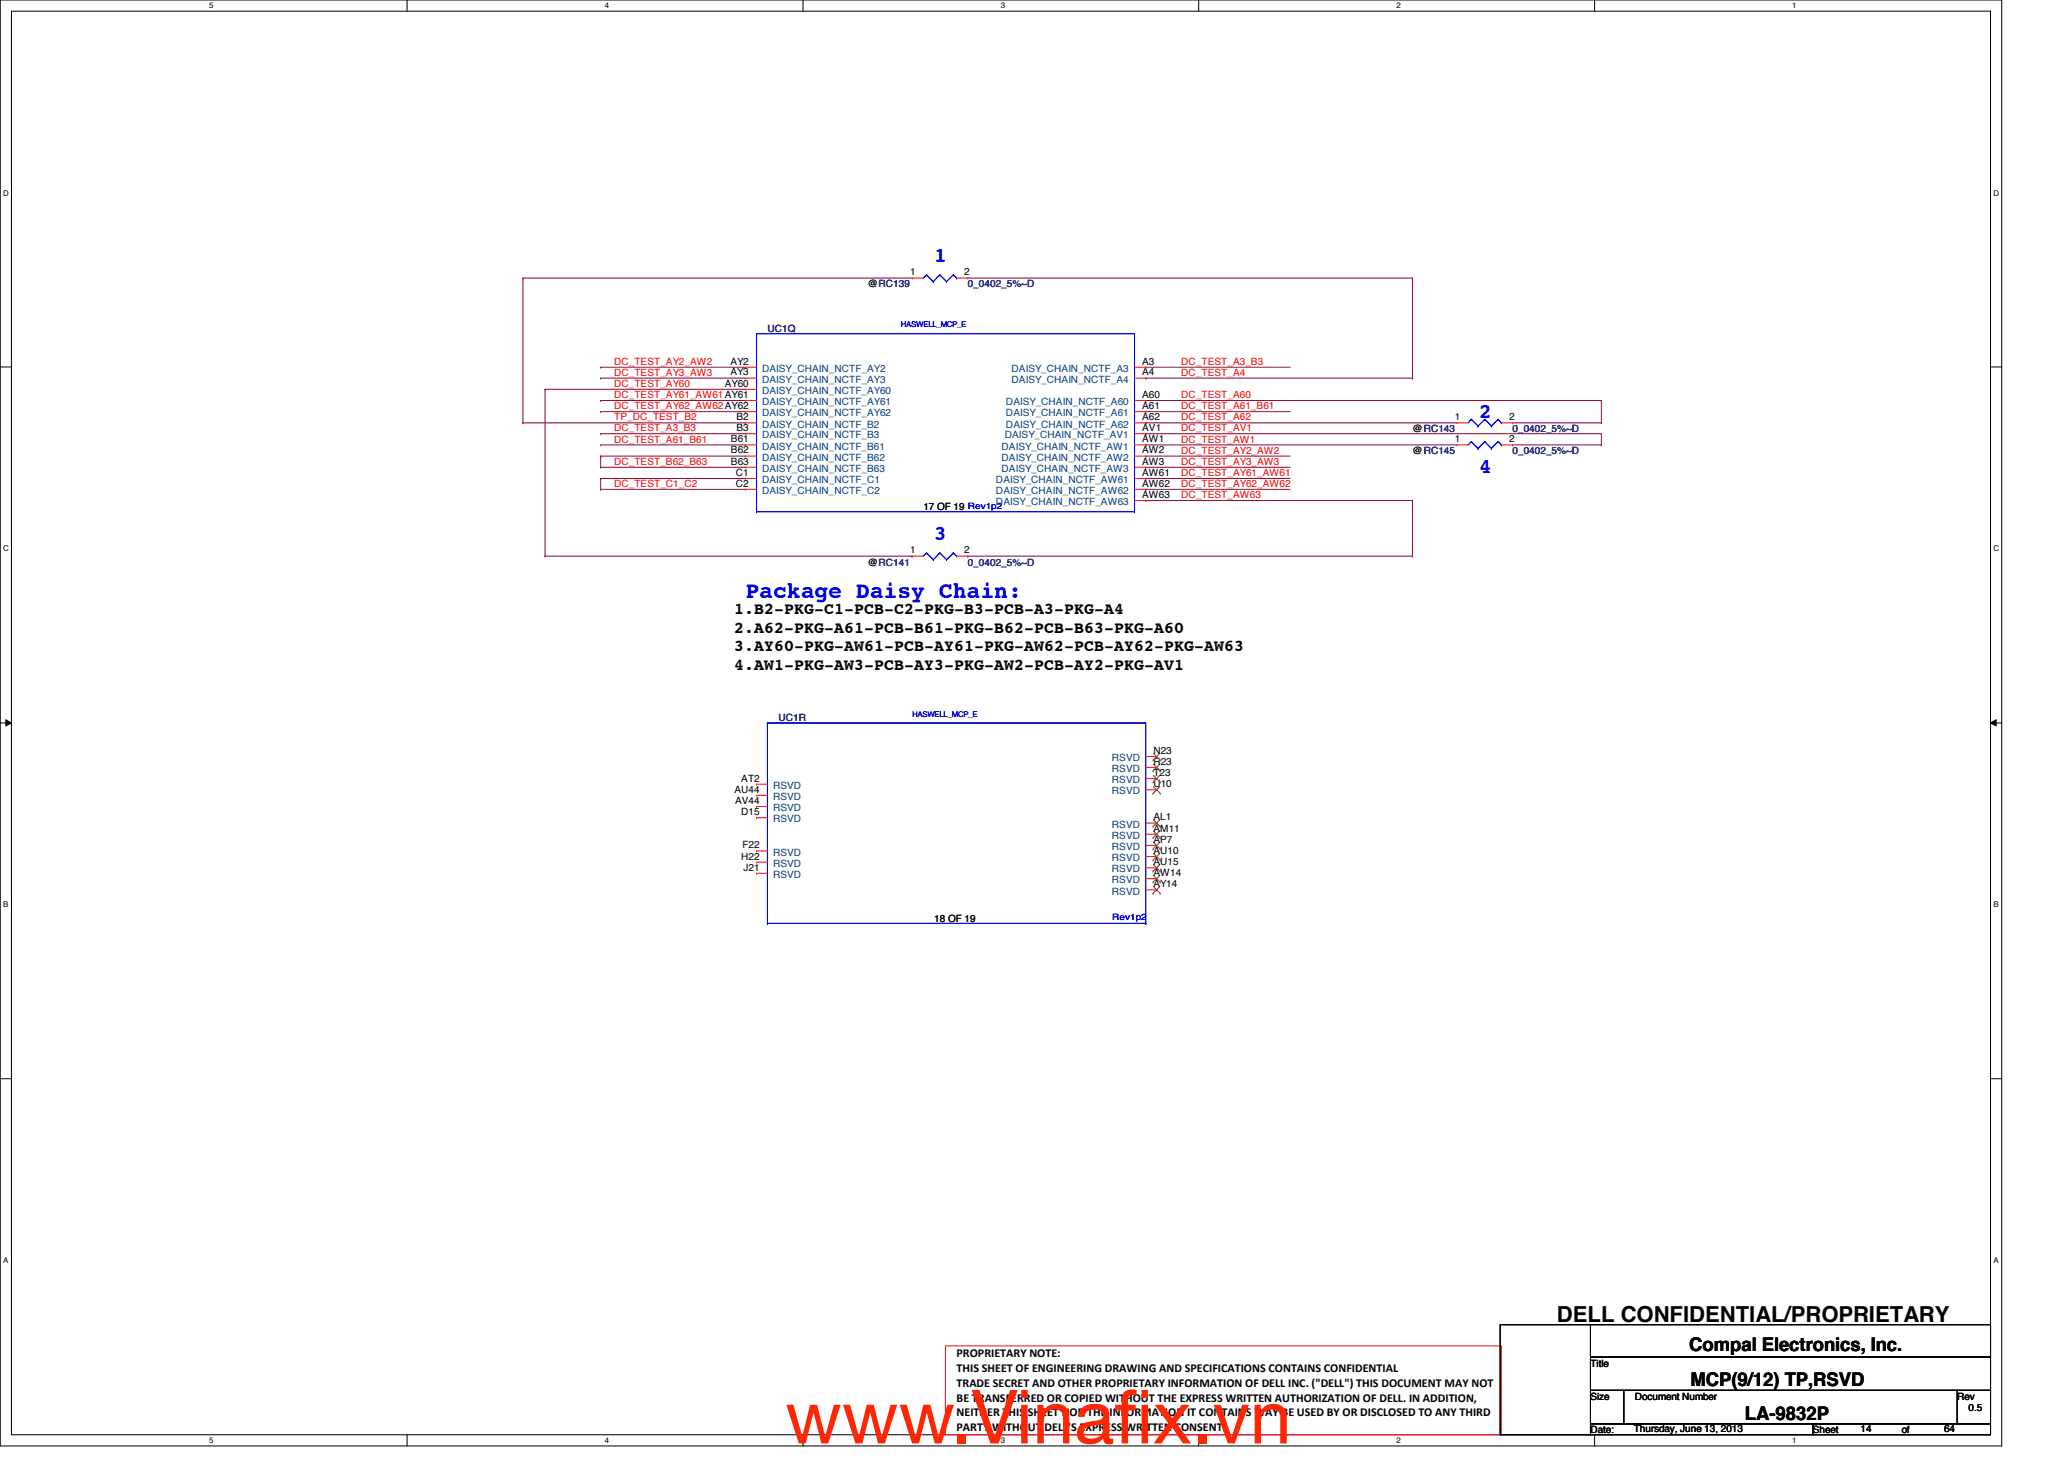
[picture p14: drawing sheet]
<svg xmlns="http://www.w3.org/2000/svg" width="297mm" height="210mm" viewBox="0 0 297 210" stroke-linecap="round" stroke-linejoin="round" font-family="sans-serif">
<defs><g id="words">
<g font-size="10.6" fill="#ff2600">
<text x="113" y="207.7">www.Vinaf</text>
<text x="160.4" y="207.7">ix.vn</text>
</g>
<text font-size="3.3" fill="#00f" x="107.3" y="86">Package Daisy Chain:</text>
<text font-size="3.2" x="224.1" y="190.2">DELL CONFIDENTIAL/PROPRIETARY</text>
<g font-size="3" fill="#00f">
<text x="134.4" y="37.7">1</text>
<text x="212.9" y="60.1">2</text>
<text x="212.9" y="68.1">4</text>
<text x="134.4" y="77.7">3</text>
</g>
<g font-size="2.7">
<text x="243.1" y="194.4">Compal Electronics, Inc.</text>
<text x="243.3" y="199.4">MCP(9/12) TP,RSVD</text>
<text x="251.1" y="204.3">LA-9832P</text>
</g>
<g font-size="2.4">
<text x="105.7" y="88.3">1.B2-PKG-C1-PCB-C2-PKG-B3-PCB-A3-PKG-A4</text>
<text x="105.7" y="91">2.A62-PKG-A61-PCB-B61-PKG-B62-PCB-B63-PKG-A60</text>
<text x="105.7" y="93.7">3.AY60-PKG-AW61-PCB-AY61-PKG-AW62-PCB-AY62-PKG-AW63</text>
<text x="105.7" y="96.4">4.AW1-PKG-AW3-PCB-AY3-PKG-AW2-PCB-AY2-PKG-AV1</text>
</g>
<g font-size="1.7">
<text x="137.7" y="195.3">PROPRIETARY NOTE:</text>
<text x="137.7" y="197.4">THIS SHEET OF ENGINEERING DRAWING AND SPECIFICATIONS CONTAINS CONFIDENTIAL</text>
<text x="137.7" y="199.5">TRADE SECRET AND OTHER PROPRIETARY INFORMATION OF DELL INC. (&quot;DELL&quot;) THIS DOCUMENT MAY NOT</text>
<text x="137.7" y="201.6">BE TRANSFERRED OR COPIED WITHOUT THE EXPRESS WRITTEN AUTHORIZATION OF DELL. IN ADDITION,</text>
<text x="137.7" y="203.8">NEITHER THIS SHEET NOR THE INFORMATION IT CONTAINS WAY BE USED BY OR DISCLOSED TO ANY THIRD</text>
<text x="137.7" y="205.9">PARTY WITHOUT DELL'S EXPRESS WRITTEN CONSENT.</text>
</g>
<g font-size="1.4">
<text x="124.9" y="41.4">@RC139</text>
<text x="131" y="39.6">1</text>
<text x="138.8" y="39.6">2</text>
<text x="105.1" y="52.5">AY2</text>
<text x="164.4" y="52.5">A3</text>
<text x="104.3" y="55.6">AY60</text>
<text x="105.1" y="54">AY3</text>
<text x="164.4" y="57.2">A60</text>
<text x="164.4" y="58.8">A61</text>
<text x="164.4" y="54">A4</text>
<text x="105.2" y="65.2">B62</text>
<text x="105.2" y="63.6">B61</text>
<text x="106" y="60.5">B2</text>
<text x="106" y="62">B3</text>
<text x="164.4" y="65.2">AW2</text>
<text x="164.4" y="60.5">A62</text>
<text x="164.4" y="62">AV1</text>
<text x="164.4" y="63.6">AW1</text>
<text x="203.3" y="62.2">@RC143</text>
<text x="203.3" y="65.4">@RC145</text>
<text x="209.4" y="60.5">1</text>
<text x="209.4" y="63.6">1</text>
<text x="217.2" y="60.5">2</text>
<text x="217.2" y="63.6">2</text>
<text x="105.2" y="66.8">B63</text>
<text x="105.9" y="70">C2</text>
<text x="105.9" y="68.5">C1</text>
<text x="164.4" y="70">AW62</text>
<text x="164.4" y="71.6">AW63</text>
<text x="164.4" y="68.5">AW61</text>
<text x="164.4" y="66.8">AW3</text>
<text x="132.9" y="73.4">17 OF 19</text>
<text x="124.9" y="81.4">@RC141</text>
<text x="131" y="79.6">1</text>
<text x="138.8" y="79.6">2</text>
<text x="106.7" y="112.4">AT2</text>
<text x="166" y="113.2">U10</text>
<text x="166" y="110">R23</text>
<text x="166" y="108.5">N23</text>
<text x="166" y="111.6">T23</text>
<text x="105.7" y="114">AU44</text>
<text x="105.8" y="115.7">AV44</text>
<text x="106.7" y="117.3">D15</text>
<text x="166" y="118">AL1</text>
<text x="166" y="119.6">AM11</text>
<text x="106.7" y="123.7">H22</text>
<text x="106.8" y="122">F22</text>
<text x="107" y="125.3">J21</text>
<text x="166" y="121.2">AP7</text>
<text x="166" y="122.9">AU10</text>
<text x="166" y="124.5">AU15</text>
<text x="166" y="126">AW14</text>
<text x="166" y="127.6">AY14</text>
<text x="134.4" y="132.6">18 OF 19</text>
<text x="228.9" y="196.6">Title</text>
<text x="228.9" y="201.4">Size</text>
<text x="235.3" y="201.4">Document Number</text>
<text x="281.7" y="201.4">Rev</text>
<text x="283.3" y="203">0.5</text>
<text x="228.9" y="206.2">Date:</text>
<text x="235.1" y="206">Thursday, June 13, 2013</text>
<text x="260.9" y="206.2">Sheet</text>
<text x="267.8" y="206">14</text>
<text x="273.7" y="206.2">of</text>
<text x="279.8" y="206">64</text>
</g>
<g font-size="1.4" fill="#000080">
<text x="139.3" y="41.4">0_0402_5%~D</text>
<text x="110.4" y="47.8">UC1Q</text>
<text x="217.7" y="62.2">0_0402_5%~D</text>
<text x="217.7" y="65.4">0_0402_5%~D</text>
<text x="139.3" y="81.4">0_0402_5%~D</text>
<text x="112.1" y="103.8">UC1R</text>
</g>
<g font-size="1.4" fill="#f00">
<text x="88.4" y="52.5">DC_TEST_AY2_AW2</text>
<text x="170" y="52.5">DC_TEST_A3_B3</text>
<text x="88.4" y="54.1">DC_TEST_AY3_AW3</text>
<text x="88.4" y="55.7">DC_TEST_AY60</text>
<text x="88.4" y="57.3">DC_TEST_AY61_AW61AY61</text>
<text x="88.4" y="58.9">DC_TEST_AY62_AW62AY62</text>
<text x="170" y="58.9">DC_TEST_A61_B61</text>
<text x="170" y="54.1">DC_TEST_A4</text>
<text x="170" y="57.3">DC_TEST_A60</text>
<text x="88.4" y="60.5">TP_DC_TEST_B2</text>
<text x="88.4" y="62.1">DC_TEST_A3_B3</text>
<text x="88.4" y="63.7">DC_TEST_A61_B61</text>
<text x="170" y="65.3">DC_TEST_AY2_AW2</text>
<text x="170" y="60.5">DC_TEST_A62</text>
<text x="170" y="62.1">DC_TEST_AV1</text>
<text x="170" y="63.7">DC_TEST_AW1</text>
<text x="88.4" y="66.9">DC_TEST_B62_B63</text>
<text x="88.4" y="70.1">DC_TEST_C1_C2</text>
<text x="170" y="66.9">DC_TEST_AY3_AW3</text>
<text x="170" y="68.5">DC_TEST_AY61_AW61</text>
<text x="170" y="70.1">DC_TEST_AY62_AW62</text>
<text x="170" y="71.7">DC_TEST_AW63</text>
</g>
<g font-size="1.4" fill="#004080">
<text x="109.7" y="53.5">DAISY_CHAIN_NCTF_AY2</text>
<text x="145.6" y="53.5">DAISY_CHAIN_NCTF_A3</text>
<text x="109.7" y="58.3">DAISY_CHAIN_NCTF_AY61</text>
<text x="109.7" y="59.9">DAISY_CHAIN_NCTF_AY62</text>
<text x="109.7" y="55.1">DAISY_CHAIN_NCTF_AY3</text>
<text x="109.7" y="56.7">DAISY_CHAIN_NCTF_AY60</text>
<text x="144.8" y="58.3">DAISY_CHAIN_NCTF_A60</text>
<text x="144.8" y="59.9">DAISY_CHAIN_NCTF_A61</text>
<text x="145.6" y="55.1">DAISY_CHAIN_NCTF_A4</text>
<text x="109.7" y="61.5">DAISY_CHAIN_NCTF_B2</text>
<text x="109.7" y="63.1">DAISY_CHAIN_NCTF_B3</text>
<text x="109.7" y="64.7">DAISY_CHAIN_NCTF_B61</text>
<text x="144.1" y="64.7">DAISY_CHAIN_NCTF_AW1</text>
<text x="144.6" y="63.1">DAISY_CHAIN_NCTF_AV1</text>
<text x="144.8" y="61.5">DAISY_CHAIN_NCTF_A62</text>
<text x="109.7" y="71.1">DAISY_CHAIN_NCTF_C2</text>
<text x="109.7" y="69.5">DAISY_CHAIN_NCTF_C1</text>
<text x="109.7" y="67.9">DAISY_CHAIN_NCTF_B63</text>
<text x="109.7" y="66.3">DAISY_CHAIN_NCTF_B62</text>
<text x="143.3" y="71.1">DAISY_CHAIN_NCTF_AW62</text>
<text x="143.3" y="69.5">DAISY_CHAIN_NCTF_AW61</text>
<text x="144.1" y="67.9">DAISY_CHAIN_NCTF_AW3</text>
<text x="144.1" y="66.3">DAISY_CHAIN_NCTF_AW2</text>
<text x="143.3" y="72.7">DAISY_CHAIN_NCTF_AW63</text>
<text x="111.2" y="113.5">RSVD</text>
<text x="160" y="111.1">RSVD</text>
<text x="160" y="109.5">RSVD</text>
<text x="160" y="112.7">RSVD</text>
<text x="111.2" y="118.3">RSVD</text>
<text x="111.2" y="116.7">RSVD</text>
<text x="111.2" y="115.1">RSVD</text>
<text x="160" y="114.3">RSVD</text>
<text x="160" y="119.1">RSVD</text>
<text x="111.2" y="124.7">RSVD</text>
<text x="111.2" y="123.1">RSVD</text>
<text x="160" y="122.3">RSVD</text>
<text x="160" y="120.7">RSVD</text>
<text x="160" y="123.9">RSVD</text>
<text x="160" y="125.5">RSVD</text>
<text x="111.2" y="126.3">RSVD</text>
<text x="160" y="127.1">RSVD</text>
<text x="160" y="128.7">RSVD</text>
</g>
<g font-size="1.3" fill="#00f">
<text x="139.3" y="73.2">Rev1p2</text>
<text x="160.1" y="132.4">Rev1p2</text>
</g>
<g font-size="1.1">
<text x="30.1" y="1.1">5</text>
<text x="87" y="1.1">4</text>
<text x="144" y="1.1">3</text>
<text x="201" y="1.1">2</text>
<text x="257.9" y="1.1">1</text>
<text x=".5" y="28.2">D</text>
<text x="286.9" y="28.2">D</text>
<text x=".5" y="79.3">C</text>
<text x="286.9" y="79.3">C</text>
<text x=".5" y="130.6">B</text>
<text x="286.9" y="130.6">B</text>
<text x=".5" y="181.7">A</text>
<text x="286.9" y="181.7">A</text>
<text x="30.1" y="207.6">5</text>
<text x="87" y="207.6">4</text>
<text x="144" y="207.6">3</text>
<text x="201" y="207.6">2</text>
<text x="257.9" y="207.6">1</text>
</g>
<g font-size="1.1" fill="#00f">
<text x="129.7" y="47.1">HASWELL_MCP_E</text>
<text x="131.3" y="103.1">HASWELL_MCP_E</text>
</g>
</g></defs>
<path d="M0 0h288.1v208h-288.1zM1.6 1.6h284.9v204.8h-284.9z" fill="none" stroke="#000" stroke-width=".14"/>
<g fill="#fff">
<path d="M30.1 .2h.6v1.2h-.6z"/>
<path d="M30.1 206.6h.6v1.2h-.6z"/>
</g>
<path d="M58.6 0v1.6M58.6 206.4v1.6" fill="none" stroke="#000" stroke-width=".14"/>
<g fill="#fff">
<path d="M87 .2h.6v1.2h-.6z"/>
<path d="M87 206.6h.6v1.2h-.6z"/>
</g>
<path d="M115.6 0v1.6M115.6 206.4v1.6" fill="none" stroke="#000" stroke-width=".14"/>
<g fill="#fff">
<path d="M144 .2h.6v1.2h-.6z"/>
<path d="M144 206.6h.6v1.2h-.6z"/>
</g>
<path d="M172.5 0v1.6M172.5 206.4v1.6" fill="none" stroke="#000" stroke-width=".14"/>
<g fill="#fff">
<path d="M201 .2h.5v1.2h-.5z"/>
<path d="M201 206.6h.5v1.2h-.5z"/>
</g>
<path d="M229.5 0v1.6M229.5 206.4v1.6" fill="none" stroke="#000" stroke-width=".14"/>
<g fill="#fff">
<path d="M257.9 .2h.6v1.2h-.6z"/>
<path d="M257.9 206.6h.6v1.2h-.6z"/>
<path d="M.5 27.2h.7v1.2h-.7z"/>
<path d="M286.9 27.2h.8v1.2h-.8z"/>
<path d="M.5 78.4h.7v1.1h-.7z"/>
<path d="M286.9 78.4h.8v1.1h-.8z"/>
</g>
<path d="M0 52.8h1.6M286.5 52.8h1.6" fill="none" stroke="#000" stroke-width=".14"/>
<g fill="#fff">
<path d="M.5 129.6h.7v1.2h-.7z"/>
<path d="M286.9 129.6h.7v1.2h-.7z"/>
</g>
<path d="M0 104h1.6M.8 103.5l.8 .5-.8 .4zM286.5 104l.8-.5v.9zM286.5 104h1.6" fill="none" stroke="#000" stroke-width=".14"/>
<path d="M.8 103.5l.8 .5-.8 .4zM286.5 104l.8-.5v.9z" fill="#000"/>
<g fill="#fff">
<path d="M.5 180.8h.7v1.1h-.7z"/>
<path d="M286.9 180.8h.7v1.1h-.7z"/>
</g>
<path d="M0 155.2h1.6M286.5 155.2h1.6M215.9 190.6h13v15.8h-13zM228.9 190.6h57.6v4.6h-57.6zM228.9 195.2h57.6v4.8h-57.6zM228.9 200h4.8v4.9h-4.8zM228.9 204.9h32v1.5h-32zM233.7 200h48v4.9h-48zM260.9 204.9h25.6v1.5h-25.6zM281.7 200h4.8v4.9h-4.8z" fill="none" stroke="#000" stroke-width=".14"/>
<g fill="none" stroke="#f00" stroke-width=".14">
<path d="M107.3 57.6h.1M107.3 59.2h.1M107.3 54.4h.1M107.3 56h.1M107.3 52.8h.1M107.3 57.6h1.6M107.3 59.2h1.6M107.3 54.4h1.6M107.3 52.8h1.6M107.3 56h1.6M131.3 40h.1M131.3 40h1.6"/>
<path d="M137.7 40h1.6M139.3 40h.1M163.3 57.6h1.6M163.3 59.2h1.6M163.3 54.4h1.6M163.3 52.8h1.6M164.9 57.6h.1M164.9 59.2h.1M164.9 54.4h.1M164.9 52.8h.1M107.3 70.4h.1M107.3 68.8h.1"/>
<path d="M107.3 67.2h.1M107.3 65.6h.1M107.3 60.8h.1M107.3 62.4h.1M107.3 64h.1M107.3 60.8h1.6M107.3 70.4h1.6M107.3 68.8h1.6M107.3 67.2h1.6M107.3 65.6h1.6M107.3 62.4h1.6M107.3 64h1.6"/>
<path d="M163.3 60.8h1.6M163.3 70.4h1.6M163.3 72h1.6M163.3 68.8h1.6M163.3 67.2h1.6M163.3 65.6h1.6M163.3 62.4h1.6M163.3 64h1.6M164.9 70.4h.1M164.9 72h.1M164.9 68.8h.1M164.9 67.2h.1"/>
<path d="M164.9 65.6h.1M164.9 60.8h.1M164.9 62.4h.1M164.9 64h.1M209.7 60.8h.1M209.7 64h.1M209.7 60.8h1.6M209.7 64h1.6M216.1 60.8h1.6M216.1 64h1.6M217.7 60.8h.1M217.7 64h.1"/>
<path d="M131.3 80h.1M131.3 80h1.6M137.7 80h1.6M139.3 80h.1M108.9 117.6h.1M108.9 116h.1M108.9 114.4h.1M108.9 112.8h.1M108.9 117.6h1.5M108.9 116h1.5M108.9 114.4h1.5M108.9 112.8h1.5"/>
<path d="M164.9 113.6h1.6M164.9 118.4h1.6M164.9 110.4h1.6M164.9 108.8h1.6M164.9 112h1.6M166.5 113.6h.1M166.5 118.4h.1M166.5 110.4h.1M166.5 108.8h.1M166.5 112h.1M108.9 125.6h.1M108.9 124h.1"/>
<path d="M108.9 122.4h.1M108.9 125.6h1.5M108.9 124h1.5M108.9 122.4h1.5M164.9 121.6h1.6M164.9 120h1.6M164.9 123.2h1.6M164.9 124.8h1.6M164.9 126.4h1.6M164.9 128h1.6M166.5 121.6h.1M166.5 120h.1"/>
<path d="M166.5 123.2h.1M166.5 124.8h.1M166.5 126.4h.1M166.5 128h.1M136.1 193.6h80v12.8h-80z"/>
</g>
<g fill="none" stroke="#800040" stroke-width=".14">
<path d="M75.3 40h.1M75.3 40h56M75.3 40v20.8M78.4 56h.1M78.4 56h28.9M78.4 56v24M86.4 52.8h.1M86.4 54.4h.1M86.4 57.6h.1M86.4 59.2h.1M86.4 52.8h20.9M86.4 54.4h20.9"/>
<path d="M86.4 57.6h20.9M86.4 59.2h20.9M139.3 40h64M164.9 52.8h.1M164.9 59.2h.1M164.9 54.4h.1M164.9 57.6h.1M164.9 52.8h20.8M164.9 54.4h38.4M164.9 57.6h65.6v3.2M164.9 59.2h20.8M203.3 40h.1"/>
<path d="M203.3 54.4h.1M203.3 40v14.4M75.3 60.8h.1M75.3 60.8h32M86.4 62.4h.1M86.4 64h.1M86.4 65.6h.1M86.4 67.2h.1M86.4 68.8h.1M86.4 70.4h.1M86.4 65.6h20.9M86.4 67.2h20.9"/>
<path d="M86.4 68.8h20.9M86.4 70.4h20.9M86.4 62.4h20.9M86.4 64h20.9M86.4 65.6v1.6M86.4 68.8v1.6M164.9 65.6h.1M164.9 67.2h.1M164.9 68.8h.1M164.9 70.4h.1M164.9 60.8h.1M164.9 62.4h.1"/>
<path d="M164.9 64h.1M164.9 72h.1M164.9 65.6h20.8M164.9 67.2h20.8M164.9 68.8h20.8M164.9 70.4h20.8M164.9 60.8h44.8M164.9 62.4h65.6v1.6M164.9 64h44.8M164.9 72h38.4v8M217.7 60.8h.1M217.7 64h.1"/>
<path d="M217.7 60.8h12.8M217.7 64h12.8M230.5 60.8h.1M230.5 64h.1M78.4 80h.1M78.4 80h52.9M131.3 80h.1M139.3 80h.1M139.3 80h64M203.3 80h.1"/>
</g>
<g fill="none" stroke="#00f" stroke-width=".14">
<path d="M133.3 39.5h.1M133.3 39.5l-.4 .5M133.3 39.5l1 1M135.3 39.5h.1M135.3 39.5l-1 1M135.3 39.5l.9 1M137.2 39.5h.1M137.2 39.5l-1 1M137.2 39.5l.5 .5M108.9 48h.1M108.9 48h54.4v25.6M108.9 48v25.6"/>
<path d="M134.3 40.5h.1M136.2 40.5h.1M137.7 40h.1M108.9 73.6h.1M108.9 73.6h54.4M133.3 79.5h.1M133.3 79.5l-.4 .5M133.3 79.5l1 1M135.3 79.5h.1M135.3 79.5l-1 1M135.3 79.5l.9 1M137.2 79.5h.1"/>
<path d="M137.2 79.5l-1 1M137.2 79.5l.5 .5M163.3 73.6h.1M211.7 60.3h.1M211.7 63.5h.1M211.7 60.3l-.4 .5M211.7 60.3l1 1M211.7 63.5l-.4 .5M211.7 63.5l1 1M212.7 61.3h.1M212.7 64.5h.1M213.7 60.3h.1"/>
<path d="M213.7 63.5h.1M213.7 60.3l-1 1M213.7 60.3l.9 1M213.7 63.5l-1 1M213.7 63.5l.9 1M214.6 61.3h.1M214.6 64.5h.1M215.6 60.3h.1M215.6 63.5h.1M215.6 60.3l-1 1M215.6 60.3l.5 .5M215.6 63.5l-1 1"/>
<path d="M215.6 63.5l.5 .5M216.1 60.8h.1M216.1 64h.1M134.3 80.5h.1M136.2 80.5h.1M137.7 80h.1M110.4 104h.1M110.4 104h54.5v28.8M110.4 104v28.8M110.4 132.8h.1M110.4 132.8h54.5M164.9 132.8h.1"/>
</g>
<g fill="none" stroke="#804000" stroke-width=".14">
<path d="M165.9 114.1h.1M165.9 118.9h.1M165.9 110.9h.1M165.9 109.3h.1M165.9 112.5h.1M166 113.2l1 .9M166 117.9l1 1M166 119.5l1 1M166 109.9l1 1M166 108.4l1 .9M166 111.5l1 1M166.9 113.2l-1 .9"/>
<path d="M166.9 117.9l-1 1M166.9 119.5l-1 1M166.9 109.9l-1 1M166.9 108.4l-1 .9M166.9 111.5l-1 1M167 114.1h.1M167 118.9h.1M167 110.9h.1M167 109.3h.1M167 112.5h.1M165.9 122.1h.1M165.9 120.5h.1"/>
<path d="M165.9 123.7h.1M165.9 125.3h.1M165.9 126.9h.1M165.9 128.5h.1M166 121.2l1 .9M166 122.8l1 .9M166 124.4l1 .9M166 125.9l1 1M166 127.6l1 .9M166.9 121.2l-1 .9M166.9 122.8l-1 .9M166.9 124.4l-1 .9"/>
<path d="M166.9 125.9l-1 1M166.9 127.6l-1 .9M167 122.1h.1M167 120.5h.1M167 123.7h.1M167 125.3h.1M167 126.9h.1M167 128.5h.1"/>
</g>
<use href="#words"/>
</svg>
